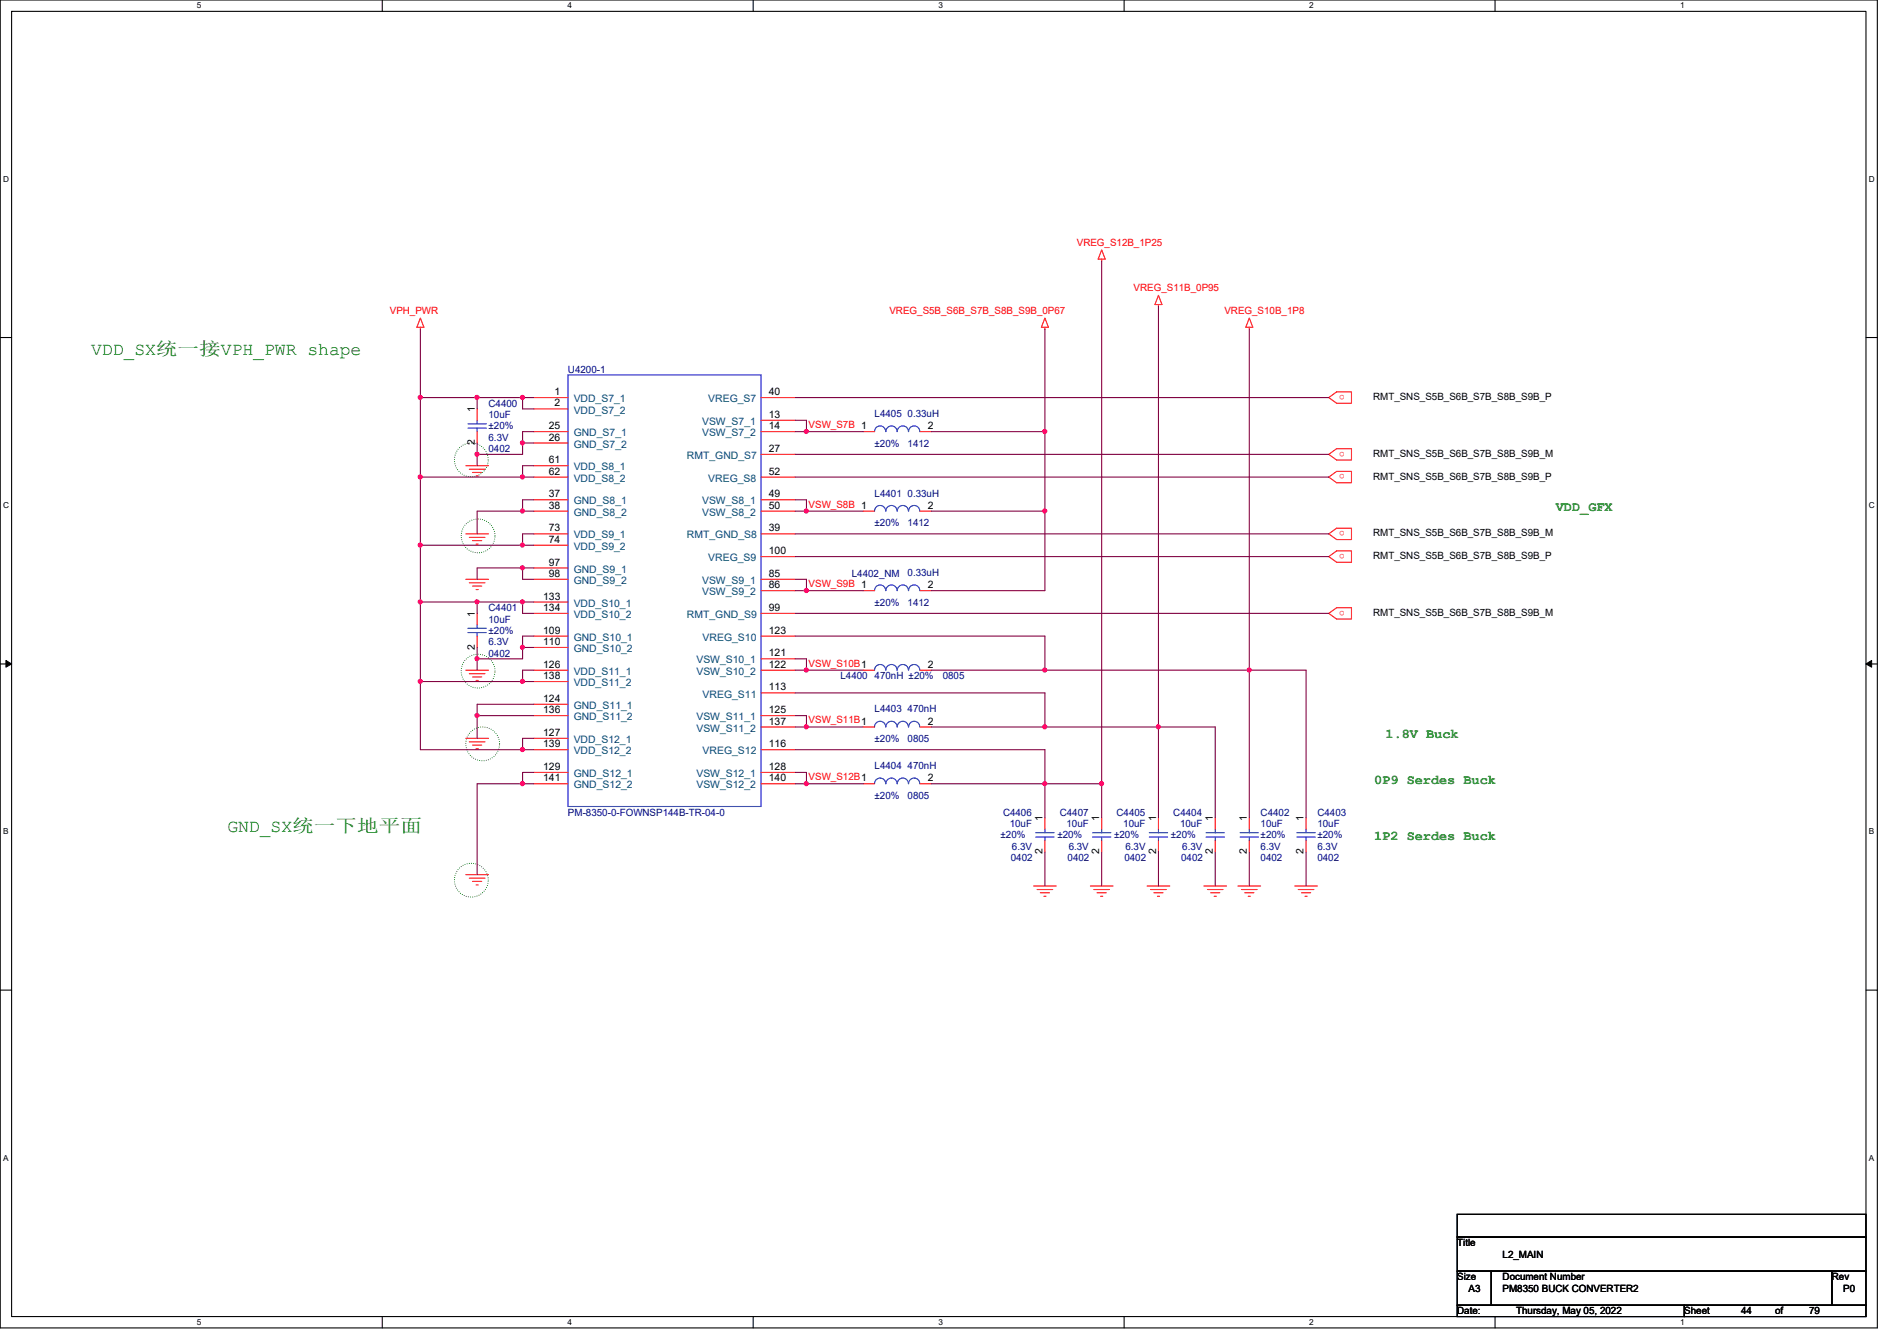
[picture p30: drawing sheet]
<svg xmlns="http://www.w3.org/2000/svg" width="297mm" height="210mm" viewBox="0 0 297 210" stroke-linecap="round" stroke-linejoin="round" font-family="sans-serif">
<defs><g id="words">
<g font-size="2.8" fill="#008000">
<text x="14.3" y="55.6">VDD_SX统统分VPH_PWR shape</text>
<text x="35.6" y="130.3">GND_SX统统单单统统</text>
</g>
<g font-size="2.1" fill="#008000">
<text x="243.6" y="80">VDD_GFX</text>
<text x="217" y="115.5">1.8V Buck</text>
<text x="215.2" y="122.6">0P9 Serdes Buck</text>
<text x="215.2" y="131.5">1P2 Serdes Buck</text>
</g>
<g font-size="1.6" fill="#f00">
<text x="168.6" y="38.4">VREG_S12B_1P25</text>
<text x="177.5" y="45.6">VREG_S11B_0P95</text>
<text x="61" y="49.1">VPH_PWR</text>
<text x="139.3" y="49.1">VREG_S5B_S6B_S7B_S8B_S9B_0P67</text>
<text x="191.7" y="49.1">VREG_S10B_1P8</text>
<text x="210.6" y="61.8" transform="rotate(180 210.6 61.8)">o</text>
<text x="126.6" y="67">VSW_S7B 1</text>
<text x="210.6" y="70.7" transform="rotate(180 210.6 70.7)">o</text>
<text x="210.6" y="74.3" transform="rotate(180 210.6 74.3)">o</text>
<text x="126.6" y="79.5">VSW_S8B 1</text>
<text x="210.6" y="83.1" transform="rotate(180 210.6 83.1)">o</text>
<text x="210.6" y="86.7" transform="rotate(180 210.6 86.7)">o</text>
<text x="126.6" y="91.9">VSW_S9B 1</text>
<text x="210.6" y="95.6" transform="rotate(180 210.6 95.6)">o</text>
<text x="126.6" y="104.4">VSW_S10B1</text>
<text x="126.6" y="113.2">VSW_S11B1</text>
<text x="126.6" y="122.1">VSW_S12B1</text>
</g>
<g font-size="1.6" fill="#000080">
<text x="88.9" y="58.3">U4200-1</text>
<text x="76.5" y="63.7">C4400</text>
<text x="76.5" y="65.4">10uF</text>
<text x="136.9" y="65.3">L4405 0.33uH</text>
<text x="76.5" y="70.8">0402</text>
<text x="76.5" y="69">6.3V</text>
<text x="76.5" y="67.2">±20%</text>
<text x="136.9" y="69.9">±20%</text>
<text x="142.1" y="69.9">1412</text>
<text x="136.9" y="77.7">L4401 0.33uH</text>
<text x="136.9" y="82.3">±20%</text>
<text x="142.1" y="82.3">1412</text>
<text x="76.5" y="95.7">C4401</text>
<text x="133.4" y="90.3">L4402_NM</text>
<text x="136.9" y="94.8">±20%</text>
<text x="142.1" y="94.8">1412</text>
<text x="142.1" y="90.2">0.33uH</text>
<text x="76.5" y="97.5">10uF</text>
<text x="76.5" y="101">6.3V</text>
<text x="76.5" y="99.2">±20%</text>
<text x="76.5" y="102.8">0402</text>
<text x="131.6" y="106.3">L4400 470nH ±20%</text>
<text x="147.6" y="106.3">0805</text>
<text x="136.9" y="111.5">L4403 470nH</text>
<text x="136.9" y="116.1">±20%</text>
<text x="142.1" y="116.1">0805</text>
<text x="136.9" y="120.4">L4404 470nH</text>
<text x="136.9" y="125">±20%</text>
<text x="142.1" y="125">0805</text>
<text x="88.9" y="127.7">PM-8350-0-FOWNSP144B-TR-04-0</text>
<text x="156.7" y="131.2">±20%</text>
<text x="157.1" y="127.7">C4406</text>
<text x="158.1" y="129.5">10uF</text>
<text x="165.6" y="131.2">±20%</text>
<text x="165.9" y="127.7">C4407</text>
<text x="167" y="129.5">10uF</text>
<text x="174.5" y="131.2">±20%</text>
<text x="174.8" y="127.7">C4405</text>
<text x="175.9" y="129.5">10uF</text>
<text x="183.3" y="131.2">±20%</text>
<text x="183.7" y="127.7">C4404</text>
<text x="184.8" y="129.5">10uF</text>
<text x="197.4" y="127.7">C4402</text>
<text x="197.4" y="129.5">10uF</text>
<text x="197.4" y="131.2">±20%</text>
<text x="206.3" y="127.7">C4403</text>
<text x="206.3" y="129.5">10uF</text>
<text x="206.3" y="131.2">±20%</text>
<text x="158.3" y="134.8">0402</text>
<text x="158.5" y="133">6.3V</text>
<text x="167.2" y="134.8">0402</text>
<text x="167.3" y="133">6.3V</text>
<text x="176.1" y="134.8">0402</text>
<text x="176.2" y="133">6.3V</text>
<text x="185" y="134.8">0402</text>
<text x="185.1" y="133">6.3V</text>
<text x="197.4" y="134.8">0402</text>
<text x="197.4" y="133">6.3V</text>
<text x="206.3" y="134.8">0402</text>
<text x="206.3" y="133">6.3V</text>
</g>
<g font-size="1.6">
<text x="74.3" y="64.6" transform="rotate(-90 74.3 64.6)">1</text>
<text x="86.8" y="61.8">1</text>
<text x="86.8" y="63.6">2</text>
<text x="120.4" y="65.4">13</text>
<text x="120.4" y="61.8">40</text>
<text x="215" y="62.6">RMT_SNS_S5B_S6B_S7B_S8B_S9B_P</text>
<text x="74.3" y="69.7" transform="rotate(-90 74.3 69.7)">2</text>
<text x="85.9" y="67.2">25</text>
<text x="85.9" y="69">26</text>
<text x="120.4" y="67.2">14</text>
<text x="120.4" y="70.7">27</text>
<text x="145.3" y="67.2">2</text>
<text x="215" y="71.5">RMT_SNS_S5B_S6B_S7B_S8B_S9B_M</text>
<text x="85.9" y="72.5">61</text>
<text x="85.9" y="74.3">62</text>
<text x="85.9" y="77.9">37</text>
<text x="120.4" y="77.9">49</text>
<text x="120.4" y="74.3">52</text>
<text x="215" y="75.1">RMT_SNS_S5B_S6B_S7B_S8B_S9B_P</text>
<text x="85.9" y="79.6">38</text>
<text x="85.9" y="83.2">73</text>
<text x="120.4" y="79.6">50</text>
<text x="120.4" y="83.2">39</text>
<text x="145.3" y="79.6">2</text>
<text x="215" y="83.9">RMT_SNS_S5B_S6B_S7B_S8B_S9B_M</text>
<text x="85.9" y="85">74</text>
<text x="85.9" y="88.5">97</text>
<text x="120.4" y="86.7">100</text>
<text x="215" y="87.5">RMT_SNS_S5B_S6B_S7B_S8B_S9B_P</text>
<text x="85" y="93.9">133</text>
<text x="85" y="95.6">134</text>
<text x="85.9" y="90.3">98</text>
<text x="120.4" y="90.3">85</text>
<text x="120.4" y="92.1">86</text>
<text x="120.4" y="95.6">99</text>
<text x="145.3" y="92.1">2</text>
<text x="74.3" y="101.7" transform="rotate(-90 74.3 101.7)">2</text>
<text x="74.3" y="96.6" transform="rotate(-90 74.3 96.6)">1</text>
<text x="85" y="99.2">109</text>
<text x="85" y="101">110</text>
<text x="120.4" y="99.2">123</text>
<text x="215" y="96.4">RMT_SNS_S5B_S6B_S7B_S8B_S9B_M</text>
<text x="85" y="104.5">126</text>
<text x="85" y="106.3">138</text>
<text x="120.4" y="102.7">121</text>
<text x="120.4" y="104.5">122</text>
<text x="145.3" y="104.5">2</text>
<text x="85" y="109.9">124</text>
<text x="85" y="111.6">136</text>
<text x="120.4" y="108.1">113</text>
<text x="120.4" y="111.6">125</text>
<text x="120.4" y="113.4">137</text>
<text x="145.3" y="113.4">2</text>
<text x="85" y="115.2">127</text>
<text x="85" y="117">139</text>
<text x="120.4" y="117">116</text>
<text x="85" y="120.5">129</text>
<text x="85" y="122.3">141</text>
<text x="120.4" y="120.5">128</text>
<text x="120.4" y="122.3">140</text>
<text x="145.3" y="122.3">2</text>
<text x="163.2" y="128.6" transform="rotate(-90 163.2 128.6)">1</text>
<text x="172.1" y="128.6" transform="rotate(-90 172.1 128.6)">1</text>
<text x="181" y="128.6" transform="rotate(-90 181 128.6)">1</text>
<text x="189.9" y="128.6" transform="rotate(-90 189.9 128.6)">1</text>
<text x="195.2" y="128.6" transform="rotate(-90 195.2 128.6)">1</text>
<text x="204.1" y="128.6" transform="rotate(-90 204.1 128.6)">1</text>
<text x="163.2" y="133.7" transform="rotate(-90 163.2 133.7)">2</text>
<text x="172.1" y="133.7" transform="rotate(-90 172.1 133.7)">2</text>
<text x="181" y="133.7" transform="rotate(-90 181 133.7)">2</text>
<text x="189.9" y="133.7" transform="rotate(-90 189.9 133.7)">2</text>
<text x="195.2" y="133.7" transform="rotate(-90 195.2 133.7)">2</text>
<text x="204.1" y="133.7" transform="rotate(-90 204.1 133.7)">2</text>
<text x="228.2" y="195.1">Title</text>
<text x="235.3" y="196.8">L2_MAIN</text>
<text x="228.2" y="200.4">Size</text>
<text x="230" y="202.2">A3</text>
<text x="235.3" y="200.4">Document Number</text>
<text x="235.3" y="202.2">PM8350 BUCK CONVERTER2</text>
<text x="286.8" y="200.4">Rev</text>
<text x="288.6" y="202.2">P0</text>
<text x="228.2" y="205.7">Date:</text>
<text x="237.4" y="205.7">Thursday, May 05, 2022</text>
<text x="263.7" y="205.7">Sheet</text>
<text x="272.6" y="205.7">44</text>
<text x="278" y="205.7">of</text>
<text x="283.3" y="205.7">79</text>
</g>
<g font-size="1.6" fill="#004080">
<text x="89.8" y="62.9">VDD_S7_1</text>
<text x="89.8" y="64.7">VDD_S7_2</text>
<text x="110.9" y="62.9">VREG_S7</text>
<text x="89.8" y="68.3">GND_S7_1</text>
<text x="89.8" y="70.1">GND_S7_2</text>
<text x="107.6" y="71.8">RMT_GND_S7</text>
<text x="109.9" y="66.5">VSW_S7_1</text>
<text x="109.9" y="68.3">VSW_S7_2</text>
<text x="89.8" y="73.6">VDD_S8_1</text>
<text x="89.8" y="75.4">VDD_S8_2</text>
<text x="110.9" y="75.4">VREG_S8</text>
<text x="89.8" y="79">GND_S8_1</text>
<text x="89.8" y="80.7">GND_S8_2</text>
<text x="109.9" y="79">VSW_S8_1</text>
<text x="109.9" y="80.7">VSW_S8_2</text>
<text x="89.8" y="84.3">VDD_S9_1</text>
<text x="89.8" y="86.1">VDD_S9_2</text>
<text x="89.8" y="89.6">GND_S9_1</text>
<text x="107.6" y="84.3">RMT_GND_S8</text>
<text x="110.9" y="87.8">VREG_S9</text>
<text x="89.8" y="91.4">GND_S9_2</text>
<text x="89.8" y="95">VDD_S10_1</text>
<text x="109.9" y="91.4">VSW_S9_1</text>
<text x="109.9" y="93.2">VSW_S9_2</text>
<text x="89.8" y="96.7">VDD_S10_2</text>
<text x="89.8" y="100.3">GND_S10_1</text>
<text x="107.6" y="96.7">RMT_GND_S9</text>
<text x="110" y="100.3">VREG_S10</text>
<text x="89.8" y="102.1">GND_S10_2</text>
<text x="89.8" y="105.6">VDD_S11_1</text>
<text x="89.8" y="107.4">VDD_S11_2</text>
<text x="109" y="103.8">VSW_S10_1</text>
<text x="109" y="105.6">VSW_S10_2</text>
<text x="89.8" y="111">GND_S11_1</text>
<text x="89.8" y="112.7">GND_S11_2</text>
<text x="109" y="112.7">VSW_S11_1</text>
<text x="110" y="109.2">VREG_S11</text>
<text x="89.8" y="116.3">VDD_S12_1</text>
<text x="89.8" y="118.1">VDD_S12_2</text>
<text x="109" y="114.5">VSW_S11_2</text>
<text x="110" y="118.1">VREG_S12</text>
<text x="89.8" y="121.6">GND_S12_1</text>
<text x="89.8" y="123.4">GND_S12_2</text>
<text x="109" y="121.6">VSW_S12_1</text>
<text x="109" y="123.4">VSW_S12_2</text>
</g>
<g font-size="1.3">
<text x="30.8" y="1.3">5</text>
<text x="88.9" y="1.3">4</text>
<text x="146.9" y="1.3">3</text>
<text x="205" y="1.3">2</text>
<text x="263.1" y="1.3">1</text>
<text x=".5" y="28.4">D</text>
<text x="292.6" y="28.4">D</text>
<text x=".5" y="79.5">C</text>
<text x="292.6" y="79.5">C</text>
<text x=".5" y="130.6">B</text>
<text x="292.6" y="130.6">B</text>
<text x=".5" y="181.7">A</text>
<text x="292.6" y="181.7">A</text>
<text x="30.8" y="207.4">5</text>
<text x="88.9" y="207.4">4</text>
<text x="146.9" y="207.4">3</text>
<text x="205" y="207.4">2</text>
<text x="263.1" y="207.4">1</text>
</g>
</g></defs>
<path d="M0 0h294v207.9h-294zM1.8 1.8h290.4v204.3h-290.4z" fill="none" stroke="#000" stroke-width=".17"/>
<g fill="#fff">
<path d="M30.8 .2h.7v1.4h-.7z"/>
<path d="M30.8 206.2h.7v1.4h-.7z"/>
</g>
<path d="M59.9 0v1.8M59.9 206.1v1.8" fill="none" stroke="#000" stroke-width=".17"/>
<g fill="#fff">
<path d="M88.9 .2h.6v1.4h-.6z"/>
<path d="M88.9 206.2h.6v1.4h-.6z"/>
</g>
<path d="M117.9 0v1.8M117.9 206.1v1.8" fill="none" stroke="#000" stroke-width=".17"/>
<g fill="#fff">
<path d="M146.9 .2h.7v1.4h-.7z"/>
<path d="M146.9 206.2h.7v1.4h-.7z"/>
</g>
<path d="M176 0v1.8M176 206.1v1.8" fill="none" stroke="#000" stroke-width=".17"/>
<g fill="#fff">
<path d="M205 .2h.7v1.4h-.7z"/>
<path d="M205 206.2h.7v1.4h-.7z"/>
</g>
<path d="M234.1 0v1.8M234.1 206.1v1.8" fill="none" stroke="#000" stroke-width=".17"/>
<g fill="#fff">
<path d="M263.1 .2h.7v1.4h-.7z"/>
<path d="M263.1 206.2h.7v1.4h-.7z"/>
<path d="M.5 27.3h.9v1.4h-.9z"/>
<path d="M292.6 27.3h.9v1.4h-.9z"/>
<path d="M.5 78.4h.9v1.4h-.9z"/>
<path d="M292.6 78.4h.9v1.4h-.9z"/>
</g>
<path d="M0 52.8h1.8M292.2 52.8h1.8" fill="none" stroke="#000" stroke-width=".17"/>
<g fill="#fff">
<path d="M.5 129.5h.8v1.4h-.8z"/>
<path d="M292.6 129.5h.9v1.4h-.9z"/>
</g>
<path d="M0 103.9h1.8M292.2 103.9h1.8" fill="none" stroke="#000" stroke-width=".17"/>
<path d="M.9 103.4l.9 .5-.9 .5zM292.2 103.9l.9-.5v1z" fill="#000"/>
<path d="M.9 103.4l.9 .5-.9 .5zM292.2 103.9l.9-.5v1z" fill="none" stroke="#000" stroke-width=".16"/>
<g fill="#fff">
<path d="M.5 180.5h.8v1.4h-.8z"/>
<path d="M292.6 180.5h.9v1.4h-.9z"/>
</g>
<path d="M0 155h1.8M292.2 155h1.8M228.2 190.1h64v3.5h-64zM228.2 193.6h64v5.4h-64zM228.2 199h5.3v5.3h-5.3zM233.5 199h53.3v5.3h-53.3zM286.8 199h5.4v5.3h-5.4zM228.2 204.3h35.5v1.8h-35.5zM263.7 204.3h28.5v1.8h-28.5z" fill="none" stroke="#000" stroke-width=".17"/>
<g fill="none" stroke="#008000" stroke-width=".17" stroke-dasharray="0 .3">
<circle cx="73.8" cy="72" r="2.65"/>
<circle cx="74.9" cy="83.9" r="2.65"/>
<circle cx="74.9" cy="105" r="2.65"/>
<circle cx="75.6" cy="116.4" r="2.65"/>
<circle cx="73.8" cy="137.8" r="2.65"/>
</g>
<g fill="none" stroke="#f00" stroke-width=".17">
<path d="M172.5 39.1l.6 1.5h-1.1zM65.8 51.2v.4M65.8 49.8l.6 1.4h-1.1zM163.6 51.2v.4M163.6 49.8l.6 1.4h-1.1zM172.5 40.6v.3M181.4 46.2l.5 1.5h-1.1zM181.4 47.7v.3M195.6 49.8l.6 1.4h-1.1zM195.6 51.2v.4M72.9 72.9h3.6M73.5 73.4h2.4"/>
<path d="M74 74h1.4M74.5 74.5h.4M74.7 64v1.8M74.7 67.6v1.7M83.6 62.2h5.3M83.6 64h5.3M83.6 67.6h5.3M83.6 69.3h5.3M83.6 72.9h5.3M83.6 74.7h5.3M83.6 78.2h5.3M119.2 62.2h5.3"/>
<path d="M119.2 65.8h5.3M119.2 67.6h5.3M119.2 71.1h5.3M119.2 74.7h5.3M119.2 78.2h5.3M135.2 67.6h1.7M144.1 67.6h1.7M208.1 62.2l1.2-.9h2.3v1.8h-2.3zM208.1 71.1l1.2-.9h2.3v1.8h-2.3zM208.1 74.7l1.2-.9h2.3v1.8h-2.3zM72.9 83.6h3.6M72.9 90.7h3.6"/>
<path d="M73.5 84.1h2.4M73.5 91.2h2.4M74 84.6h1.4M74 91.7h1.4M74.5 85.2h.4M74.5 92.3h.4M74.7 96v1.8M74.7 99.6v1.7M83.6 80h5.3M83.6 83.6h5.3M83.6 85.3h5.3M83.6 88.9h5.3"/>
<path d="M83.6 90.7h5.3M83.6 94.2h5.3M83.6 96h5.3M83.6 99.6h5.3M119.2 80h5.3M119.2 83.6h5.3M119.2 87.1h5.3M119.2 90.7h5.3M119.2 92.5h5.3M119.2 96h5.3M119.2 99.6h5.3M135.2 92.5h1.7"/>
<path d="M135.2 80h1.7M144.1 92.5h1.7M144.1 80h1.7M208.1 83.6l1.2-.9h2.3v1.8h-2.3zM208.1 87.1l1.2-.9h2.3v1.8h-2.3zM208.1 96l1.2-.9h2.3v1.8h-2.3zM72.9 104.9h3.6M72.9 115.6h3.6M73.5 105.5h2.4M73.5 116.1h2.4M74 106h1.4M74 116.6h1.4"/>
<path d="M74.5 106.5h.4M74.5 117.2h.4M83.6 101.3h5.3M83.6 104.9h5.3M83.6 106.7h5.3M83.6 110.2h5.3M83.6 112h5.3M83.6 115.6h5.3M83.6 117.3h5.3M119.2 103.1h5.3M119.2 104.9h5.3M119.2 108.5h5.3"/>
<path d="M119.2 112h5.3M119.2 113.8h5.3M119.2 117.3h5.3M135.2 113.8h1.7M135.2 104.9h1.7M144.1 113.8h1.7M144.1 104.9h1.7M72.9 136.9h3.6M73.5 137.5h2.4M74 138h1.4M74.5 138.5h.4M83.6 120.9h5.3"/>
<path d="M83.6 122.7h5.3M119.2 120.9h5.3M119.2 122.7h5.3M135.2 122.7h1.7M144.1 122.7h1.7M161.8 138.7h3.6M162.4 139.2h2.4M162.9 139.7h1.4M163.6 128v1.8M163.6 131.6v1.7M170.7 138.7h3.6M171.3 139.2h2.4"/>
<path d="M171.8 139.7h1.4M172.5 128v1.8M172.5 131.6v1.7M179.6 138.7h3.6M180.2 139.2h2.4M180.7 139.7h1.4M181.4 128v1.8M181.4 131.6v1.7M188.5 138.7h3.6M189.1 139.2h2.4M189.6 139.7h1.4M190.3 128v1.8"/>
<path d="M190.3 131.6v1.7M193.8 138.7h3.6M194.4 139.2h2.4M194.9 139.7h1.4M195.6 128v1.8M195.6 131.6v1.7M202.7 138.7h3.6M203.3 139.2h2.4M203.8 139.7h1.4M204.5 128v1.8M204.5 131.6v1.7M163.4 140.3h.4"/>
<path d="M172.3 140.3h.4M181.2 140.3h.4M190.1 140.3h.4M195.4 140.3h.4M204.3 140.3h.4"/>
</g>
<g fill="none" stroke="#00f" stroke-width=".17">
<path d="M88.9 58.7h30.3v67.5h-30.3zM73.3 66.3h2.9M73.3 67h2.9M74.7 65.8v.5M74.7 67v.6M136.9 67.6a.87 .87 0 0 1 .9-.9 .87 .87 0 0 1 .9 .9M138.7 67.6a.87 .87 0 0 1 .9-.9 .87 .87 0 0 1 .9 .9M140.5 67.6a.87 .87 0 0 1 .9-.9 .87 .87 0 0 1 .8 .9M142.3 67.6a.87 .87 0 0 1 .8-.9 .87 .87 0 0 1 .9 .9M73.3 98.3h2.9M73.3 99h2.9M74.7 97.8v.5"/>
<path d="M74.7 99v.6M136.9 80a.87 .87 0 0 1 .9-.9 .87 .87 0 0 1 .9 .9M138.7 92.5a.87 .87 0 0 0-.9-.9 .87 .87 0 0 0-.9 .9M138.7 80a.87 .87 0 0 1 .9-.9 .87 .87 0 0 1 .9 .9M140.5 92.5a.87 .87 0 0 0-.9-.9 .87 .87 0 0 0-.9 .9M140.5 80a.87 .87 0 0 1 .9-.9 .87 .87 0 0 1 .8 .9M142.2 92.5a.87 .87 0 0 0-.8-.9 .87 .87 0 0 0-.9 .9M142.3 80a.87 .87 0 0 1 .8-.9 .87 .87 0 0 1 .9 .9M144 92.5a.87 .87 0 0 0-.9-.9 .87 .87 0 0 0-.8 .9M138.7 113.8a.87 .87 0 0 0-.9-.9 .87 .87 0 0 0-.9 .9M138.7 104.9a.87 .87 0 0 0-.9-.9 .87 .87 0 0 0-.9 .9M140.5 113.8a.87 .87 0 0 0-.9-.9 .87 .87 0 0 0-.9 .9"/>
<path d="M140.5 104.9a.87 .87 0 0 0-.9-.9 .87 .87 0 0 0-.9 .9M142.2 113.8a.87 .87 0 0 0-.8-.9 .87 .87 0 0 0-.9 .9M142.2 104.9a.87 .87 0 0 0-.8-.9 .87 .87 0 0 0-.9 .9M144 113.8a.87 .87 0 0 0-.9-.9 .87 .87 0 0 0-.8 .9M144 104.9a.87 .87 0 0 0-.9-.9 .87 .87 0 0 0-.8 .9M136.9 122.7a.87 .87 0 0 1 .9-.9 .87 .87 0 0 1 .9 .9M138.7 122.7a.87 .87 0 0 1 .9-.9 .87 .87 0 0 1 .9 .9M140.5 122.7a.87 .87 0 0 1 .9-.9 .87 .87 0 0 1 .8 .9M142.3 122.7a.87 .87 0 0 1 .8-.9 .87 .87 0 0 1 .9 .9M162.2 130.3h2.9M162.2 131h2.9M163.6 129.8v.5"/>
<path d="M163.6 131v.6M171.1 130.3h2.8M171.1 131h2.8M172.5 129.8v.5M172.5 131v.6M180 130.3h2.8M180 131h2.8M181.4 129.8v.5M181.4 131v.6M188.8 130.3h2.9M188.8 131h2.9M190.3 129.8v.5"/>
<path d="M190.3 131v.6M194.2 130.3h2.9M194.2 131h2.9M195.6 129.8v.5M195.6 131v.6M203.1 130.3h2.8M203.1 131h2.8M204.5 129.8v.5M204.5 131v.6"/>
</g>
<path d="M65.8 51.6v10.6" fill="none" stroke="#800040" stroke-width=".17"/>
<circle cx="65.8" cy="62.2" r=".32" fill="#f0f"/>
<circle cx="65.8" cy="62.2" r=".32" fill="none" stroke="#f0f" stroke-width=".17"/>
<path d="M81.8 62.2h-16v12.5" fill="none" stroke="#800040" stroke-width=".17"/>
<circle cx="81.8" cy="62.2" r=".32" fill="#f0f"/>
<circle cx="81.8" cy="62.2" r=".32" fill="none" stroke="#f0f" stroke-width=".17"/>
<circle cx="74.7" cy="62.2" r=".32" fill="#f0f"/>
<circle cx="74.7" cy="62.2" r=".32" fill="none" stroke="#f0f" stroke-width=".17"/>
<path d="M74.7 62.2v1.8M83.6 62.2h-1.8v1.8h1.8M124.5 65.8h1.8v1.8M124.5 62.2h83.6" fill="none" stroke="#800040" stroke-width=".17"/>
<circle cx="126.3" cy="67.5" r=".32" fill="#f0f"/>
<circle cx="126.3" cy="67.5" r=".32" fill="none" stroke="#f0f" stroke-width=".17"/>
<path d="M83.6 67.6h-1.8v1.7M124.5 67.6h10.7M145.8 67.6h17.8" fill="none" stroke="#800040" stroke-width=".17"/>
<circle cx="163.6" cy="67.5" r=".32" fill="#f0f"/>
<circle cx="163.6" cy="67.5" r=".32" fill="none" stroke="#f0f" stroke-width=".17"/>
<path d="M74.7 69.3v1.8M83.6 69.3h-1.8v1.8" fill="none" stroke="#800040" stroke-width=".17"/>
<circle cx="81.8" cy="69.3" r=".32" fill="#f0f"/>
<circle cx="81.8" cy="69.3" r=".32" fill="none" stroke="#f0f" stroke-width=".17"/>
<path d="M74.7 71.1h7.1" fill="none" stroke="#800040" stroke-width=".17"/>
<circle cx="74.7" cy="71.1" r=".32" fill="#f0f"/>
<circle cx="74.7" cy="71.1" r=".32" fill="none" stroke="#f0f" stroke-width=".17"/>
<path d="M74.7 71.1v1.8M83.6 72.9h-1.8v1.8h-16v10.6M124.5 71.1h83.6" fill="none" stroke="#800040" stroke-width=".17"/>
<circle cx="81.8" cy="74.6" r=".32" fill="#f0f"/>
<circle cx="81.8" cy="74.6" r=".32" fill="none" stroke="#f0f" stroke-width=".17"/>
<circle cx="65.8" cy="74.6" r=".32" fill="#f0f"/>
<circle cx="65.8" cy="74.6" r=".32" fill="none" stroke="#f0f" stroke-width=".17"/>
<path d="M81.8 74.7h1.8M83.6 78.2h-1.8v1.8h-7.1v3.6M124.5 78.2h1.8M124.5 74.7h83.6" fill="none" stroke="#800040" stroke-width=".17"/>
<circle cx="81.8" cy="80" r=".32" fill="#f0f"/>
<circle cx="81.8" cy="80" r=".32" fill="none" stroke="#f0f" stroke-width=".17"/>
<path d="M81.8 80h1.8M124.5 80h10.7M145.8 80h17.8" fill="none" stroke="#800040" stroke-width=".17"/>
<circle cx="163.6" cy="80" r=".32" fill="#f0f"/>
<circle cx="163.6" cy="80" r=".32" fill="none" stroke="#f0f" stroke-width=".17"/>
<path d="M83.6 83.6h-1.8v1.7h-16v8.9M124.5 83.6h83.6" fill="none" stroke="#800040" stroke-width=".17"/>
<circle cx="81.8" cy="85.3" r=".32" fill="#f0f"/>
<circle cx="81.8" cy="85.3" r=".32" fill="none" stroke="#f0f" stroke-width=".17"/>
<circle cx="65.8" cy="85.3" r=".32" fill="#f0f"/>
<circle cx="65.8" cy="85.3" r=".32" fill="none" stroke="#f0f" stroke-width=".17"/>
<path d="M81.8 88.9h-7.1v1.8M81.8 85.3h1.8M124.5 87.1h83.6" fill="none" stroke="#800040" stroke-width=".17"/>
<circle cx="81.8" cy="88.9" r=".32" fill="#f0f"/>
<circle cx="81.8" cy="88.9" r=".32" fill="none" stroke="#f0f" stroke-width=".17"/>
<path d="M83.6 88.9h-1.8v1.8h1.8M124.5 90.7h1.8v1.8M124.5 92.5h1.8M126.3 92.5h8.9" fill="none" stroke="#800040" stroke-width=".17"/>
<circle cx="126.3" cy="92.4" r=".32" fill="#f0f"/>
<circle cx="126.3" cy="92.4" r=".32" fill="none" stroke="#f0f" stroke-width=".17"/>
<path d="M65.8 94.2v12.5M145.8 92.5h17.8" fill="none" stroke="#800040" stroke-width=".17"/>
<circle cx="65.8" cy="106.7" r=".32" fill="#f0f"/>
<circle cx="65.8" cy="106.7" r=".32" fill="none" stroke="#f0f" stroke-width=".17"/>
<circle cx="65.8" cy="94.2" r=".32" fill="#f0f"/>
<circle cx="65.8" cy="94.2" r=".32" fill="none" stroke="#f0f" stroke-width=".17"/>
<path d="M65.8 94.2h8.9M74.7 94.2h7.1M74.7 94.2v1.8" fill="none" stroke="#800040" stroke-width=".17"/>
<circle cx="81.8" cy="94.2" r=".32" fill="#f0f"/>
<circle cx="81.8" cy="94.2" r=".32" fill="none" stroke="#f0f" stroke-width=".17"/>
<circle cx="74.7" cy="94.2" r=".32" fill="#f0f"/>
<circle cx="74.7" cy="94.2" r=".32" fill="none" stroke="#f0f" stroke-width=".17"/>
<path d="M83.6 94.2h-1.8v1.8h1.8M83.6 99.6h-1.8v3.5M124.5 96h83.6M74.7 101.3v1.8" fill="none" stroke="#800040" stroke-width=".17"/>
<circle cx="81.8" cy="101.3" r=".32" fill="#f0f"/>
<circle cx="81.8" cy="101.3" r=".32" fill="none" stroke="#f0f" stroke-width=".17"/>
<path d="M81.8 103.1h-7.1v1.8M81.8 101.3h1.8" fill="none" stroke="#800040" stroke-width=".17"/>
<circle cx="74.7" cy="103.1" r=".32" fill="#f0f"/>
<circle cx="74.7" cy="103.1" r=".32" fill="none" stroke="#f0f" stroke-width=".17"/>
<path d="M83.6 104.9h-1.8v1.8M124.5 103.1h1.8v1.8" fill="none" stroke="#800040" stroke-width=".17"/>
<circle cx="81.8" cy="106.7" r=".32" fill="#f0f"/>
<circle cx="81.8" cy="106.7" r=".32" fill="none" stroke="#f0f" stroke-width=".17"/>
<path d="M124.5 104.9h1.8M145.8 104.9h17.8" fill="none" stroke="#800040" stroke-width=".17"/>
<circle cx="163.6" cy="104.9" r=".32" fill="#f0f"/>
<circle cx="163.6" cy="104.9" r=".32" fill="none" stroke="#f0f" stroke-width=".17"/>
<path d="M74.7 112h8.9M74.7 112v3.6M83.6 106.7h-17.8v10.6M83.6 110.2h-8.9v1.8" fill="none" stroke="#800040" stroke-width=".17"/>
<circle cx="74.7" cy="112" r=".32" fill="#f0f"/>
<circle cx="74.7" cy="112" r=".32" fill="none" stroke="#f0f" stroke-width=".17"/>
<path d="M83.6 115.6h-1.8v1.7h-16M124.5 112h1.8v1.8" fill="none" stroke="#800040" stroke-width=".17"/>
<circle cx="81.8" cy="117.3" r=".32" fill="#f0f"/>
<circle cx="81.8" cy="117.3" r=".32" fill="none" stroke="#f0f" stroke-width=".17"/>
<path d="M81.8 117.3h1.8M124.5 113.8h10.7" fill="none" stroke="#800040" stroke-width=".17"/>
<circle cx="126.3" cy="113.8" r=".32" fill="#f0f"/>
<circle cx="126.3" cy="113.8" r=".32" fill="none" stroke="#f0f" stroke-width=".17"/>
<path d="M145.8 113.8h17.8" fill="none" stroke="#800040" stroke-width=".17"/>
<circle cx="163.6" cy="113.8" r=".32" fill="#f0f"/>
<circle cx="163.6" cy="113.8" r=".32" fill="none" stroke="#f0f" stroke-width=".17"/>
<path d="M81.8 122.7h-7.1v14.2" fill="none" stroke="#800040" stroke-width=".17"/>
<circle cx="81.8" cy="122.7" r=".32" fill="#f0f"/>
<circle cx="81.8" cy="122.7" r=".32" fill="none" stroke="#f0f" stroke-width=".17"/>
<path d="M124.5 120.9h1.8v1.8M124.5 122.7h1.8M126.3 122.7h8.9" fill="none" stroke="#800040" stroke-width=".17"/>
<circle cx="126.3" cy="122.7" r=".32" fill="#f0f"/>
<circle cx="126.3" cy="122.7" r=".32" fill="none" stroke="#f0f" stroke-width=".17"/>
<path d="M145.8 122.7h17.8" fill="none" stroke="#800040" stroke-width=".17"/>
<circle cx="163.6" cy="122.7" r=".32" fill="#f0f"/>
<circle cx="163.6" cy="122.7" r=".32" fill="none" stroke="#f0f" stroke-width=".17"/>
<path d="M163.6 51.6v28.4M126.3 104.9h8.9" fill="none" stroke="#800040" stroke-width=".17"/>
<circle cx="126.3" cy="104.9" r=".32" fill="#f0f"/>
<circle cx="126.3" cy="104.9" r=".32" fill="none" stroke="#f0f" stroke-width=".17"/>
<path d="M181.4 48v65.8h-17.8v-5.3h-39.1M195.6 51.6v53.3h-32v-5.3h-39.1M195.6 133.3v5.4M204.5 133.3v5.4" fill="none" stroke="#800040" stroke-width=".17"/>
<circle cx="181.4" cy="113.8" r=".32" fill="#f0f"/>
<circle cx="181.4" cy="113.8" r=".32" fill="none" stroke="#f0f" stroke-width=".17"/>
<path d="M195.6 104.9v23.1" fill="none" stroke="#800040" stroke-width=".17"/>
<circle cx="195.6" cy="104.9" r=".32" fill="#f0f"/>
<circle cx="195.6" cy="104.9" r=".32" fill="none" stroke="#f0f" stroke-width=".17"/>
<path d="M172.5 40.9v81.8M195.6 104.9h8.9v23.1M181.4 133.3v5.4M181.4 128v-14.2h8.9v14.2M190.3 133.3v5.4" fill="none" stroke="#800040" stroke-width=".17"/>
<circle cx="172.5" cy="122.7" r=".32" fill="#f0f"/>
<circle cx="172.5" cy="122.7" r=".32" fill="none" stroke="#f0f" stroke-width=".17"/>
<path d="M126.3 78.2v1.8M163.6 133.3v5.4M163.6 128v-5.3h8.9v5.3M172.5 133.3v5.4" fill="none" stroke="#800040" stroke-width=".17"/>
<circle cx="126.3" cy="80" r=".32" fill="#f0f"/>
<circle cx="126.3" cy="80" r=".32" fill="none" stroke="#f0f" stroke-width=".17"/>
<path d="M163.6 80v12.5M124.5 117.3h39.1v5.4M83.6 120.9h-1.8v1.8h1.8" fill="none" stroke="#800040" stroke-width=".17"/>
<circle cx="65.8" cy="62.2" r=".32" fill="#f0f"/>
<circle cx="65.8" cy="62.2" r=".32" fill="none" stroke="#f0f" stroke-width=".17"/>
<circle cx="81.8" cy="62.2" r=".32" fill="#f0f"/>
<circle cx="81.8" cy="62.2" r=".32" fill="none" stroke="#f0f" stroke-width=".17"/>
<circle cx="74.7" cy="62.2" r=".32" fill="#f0f"/>
<circle cx="74.7" cy="62.2" r=".32" fill="none" stroke="#f0f" stroke-width=".17"/>
<circle cx="126.3" cy="67.5" r=".32" fill="#f0f"/>
<circle cx="126.3" cy="67.5" r=".32" fill="none" stroke="#f0f" stroke-width=".17"/>
<circle cx="163.6" cy="67.5" r=".32" fill="#f0f"/>
<circle cx="163.6" cy="67.5" r=".32" fill="none" stroke="#f0f" stroke-width=".17"/>
<circle cx="81.8" cy="69.3" r=".32" fill="#f0f"/>
<circle cx="81.8" cy="69.3" r=".32" fill="none" stroke="#f0f" stroke-width=".17"/>
<circle cx="74.7" cy="71.1" r=".32" fill="#f0f"/>
<circle cx="74.7" cy="71.1" r=".32" fill="none" stroke="#f0f" stroke-width=".17"/>
<circle cx="81.8" cy="74.6" r=".32" fill="#f0f"/>
<circle cx="81.8" cy="74.6" r=".32" fill="none" stroke="#f0f" stroke-width=".17"/>
<circle cx="65.8" cy="74.6" r=".32" fill="#f0f"/>
<circle cx="65.8" cy="74.6" r=".32" fill="none" stroke="#f0f" stroke-width=".17"/>
<circle cx="81.8" cy="80" r=".32" fill="#f0f"/>
<circle cx="81.8" cy="80" r=".32" fill="none" stroke="#f0f" stroke-width=".17"/>
<circle cx="163.6" cy="80" r=".32" fill="#f0f"/>
<circle cx="163.6" cy="80" r=".32" fill="none" stroke="#f0f" stroke-width=".17"/>
<circle cx="81.8" cy="85.3" r=".32" fill="#f0f"/>
<circle cx="81.8" cy="85.3" r=".32" fill="none" stroke="#f0f" stroke-width=".17"/>
<circle cx="65.8" cy="85.3" r=".32" fill="#f0f"/>
<circle cx="65.8" cy="85.3" r=".32" fill="none" stroke="#f0f" stroke-width=".17"/>
<circle cx="81.8" cy="88.9" r=".32" fill="#f0f"/>
<circle cx="81.8" cy="88.9" r=".32" fill="none" stroke="#f0f" stroke-width=".17"/>
<circle cx="126.3" cy="92.4" r=".32" fill="#f0f"/>
<circle cx="126.3" cy="92.4" r=".32" fill="none" stroke="#f0f" stroke-width=".17"/>
<circle cx="65.8" cy="106.7" r=".32" fill="#f0f"/>
<circle cx="65.8" cy="106.7" r=".32" fill="none" stroke="#f0f" stroke-width=".17"/>
<circle cx="65.8" cy="94.2" r=".32" fill="#f0f"/>
<circle cx="65.8" cy="94.2" r=".32" fill="none" stroke="#f0f" stroke-width=".17"/>
<circle cx="81.8" cy="94.2" r=".32" fill="#f0f"/>
<circle cx="81.8" cy="94.2" r=".32" fill="none" stroke="#f0f" stroke-width=".17"/>
<circle cx="74.7" cy="94.2" r=".32" fill="#f0f"/>
<circle cx="74.7" cy="94.2" r=".32" fill="none" stroke="#f0f" stroke-width=".17"/>
<circle cx="81.8" cy="101.3" r=".32" fill="#f0f"/>
<circle cx="81.8" cy="101.3" r=".32" fill="none" stroke="#f0f" stroke-width=".17"/>
<circle cx="74.7" cy="103.1" r=".32" fill="#f0f"/>
<circle cx="74.7" cy="103.1" r=".32" fill="none" stroke="#f0f" stroke-width=".17"/>
<circle cx="81.8" cy="106.7" r=".32" fill="#f0f"/>
<circle cx="81.8" cy="106.7" r=".32" fill="none" stroke="#f0f" stroke-width=".17"/>
<circle cx="163.6" cy="104.9" r=".32" fill="#f0f"/>
<circle cx="163.6" cy="104.9" r=".32" fill="none" stroke="#f0f" stroke-width=".17"/>
<circle cx="74.7" cy="112" r=".32" fill="#f0f"/>
<circle cx="74.7" cy="112" r=".32" fill="none" stroke="#f0f" stroke-width=".17"/>
<circle cx="81.8" cy="117.3" r=".32" fill="#f0f"/>
<circle cx="81.8" cy="117.3" r=".32" fill="none" stroke="#f0f" stroke-width=".17"/>
<circle cx="126.3" cy="113.8" r=".32" fill="#f0f"/>
<circle cx="126.3" cy="113.8" r=".32" fill="none" stroke="#f0f" stroke-width=".17"/>
<circle cx="163.6" cy="113.8" r=".32" fill="#f0f"/>
<circle cx="163.6" cy="113.8" r=".32" fill="none" stroke="#f0f" stroke-width=".17"/>
<circle cx="81.8" cy="122.7" r=".32" fill="#f0f"/>
<circle cx="81.8" cy="122.7" r=".32" fill="none" stroke="#f0f" stroke-width=".17"/>
<circle cx="126.3" cy="122.7" r=".32" fill="#f0f"/>
<circle cx="126.3" cy="122.7" r=".32" fill="none" stroke="#f0f" stroke-width=".17"/>
<circle cx="163.6" cy="122.7" r=".32" fill="#f0f"/>
<circle cx="163.6" cy="122.7" r=".32" fill="none" stroke="#f0f" stroke-width=".17"/>
<circle cx="126.3" cy="104.9" r=".32" fill="#f0f"/>
<circle cx="126.3" cy="104.9" r=".32" fill="none" stroke="#f0f" stroke-width=".17"/>
<circle cx="181.4" cy="113.8" r=".32" fill="#f0f"/>
<circle cx="181.4" cy="113.8" r=".32" fill="none" stroke="#f0f" stroke-width=".17"/>
<circle cx="195.6" cy="104.9" r=".32" fill="#f0f"/>
<circle cx="195.6" cy="104.9" r=".32" fill="none" stroke="#f0f" stroke-width=".17"/>
<circle cx="172.5" cy="122.7" r=".32" fill="#f0f"/>
<circle cx="172.5" cy="122.7" r=".32" fill="none" stroke="#f0f" stroke-width=".17"/>
<circle cx="126.3" cy="80" r=".32" fill="#f0f"/>
<circle cx="126.3" cy="80" r=".32" fill="none" stroke="#f0f" stroke-width=".17"/>
<use href="#words"/>
</svg>
